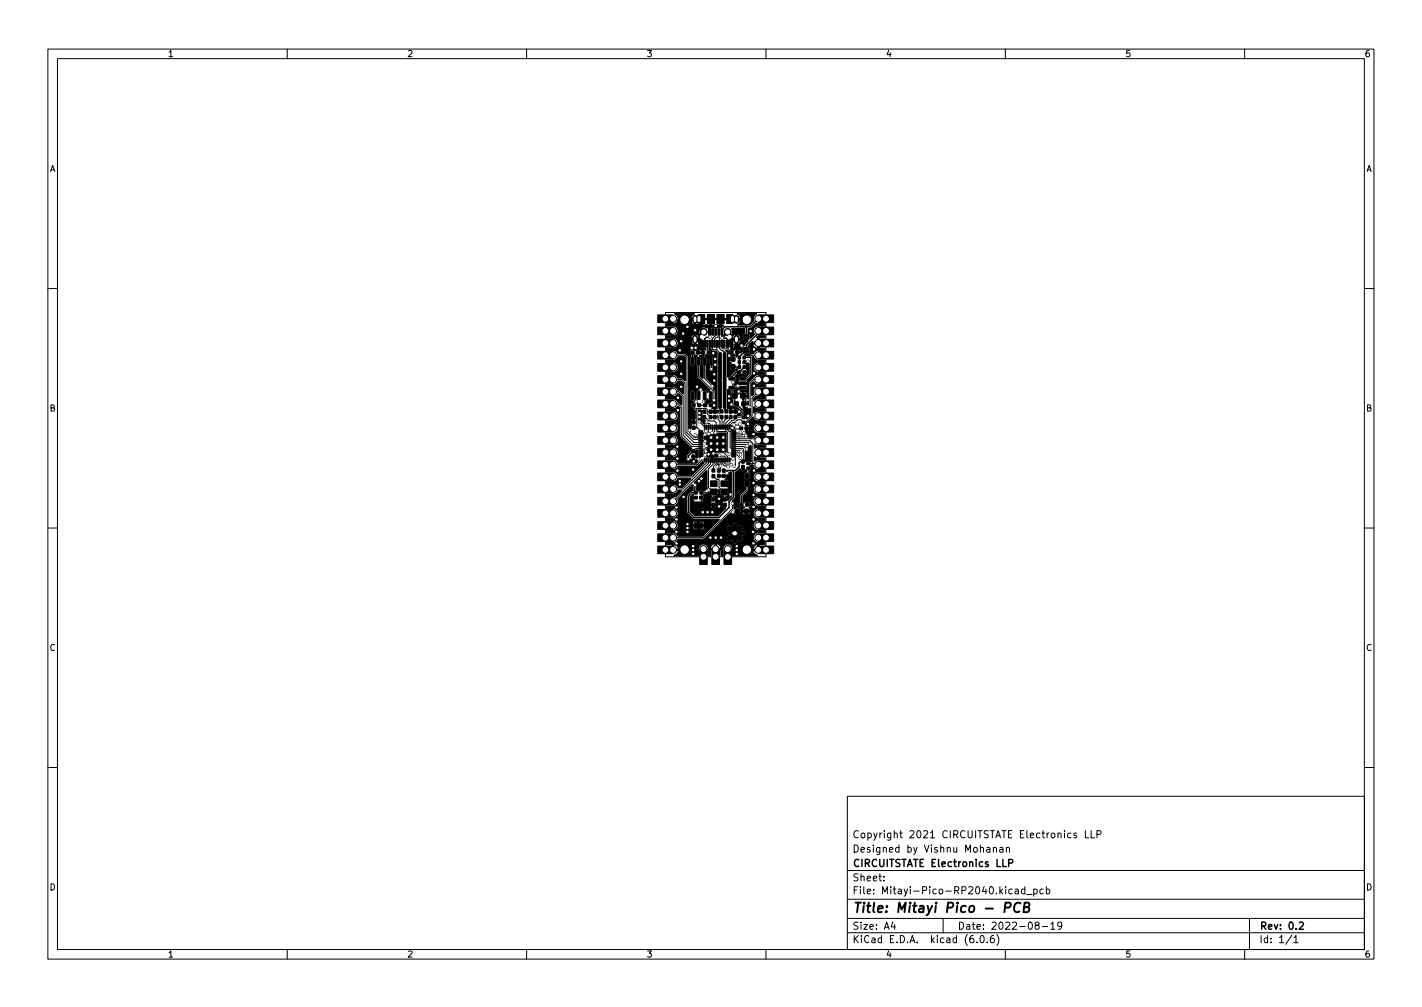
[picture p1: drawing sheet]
<svg xmlns="http://www.w3.org/2000/svg" width="297mm" height="210mm" viewBox="0 0 297 210" stroke-linecap="round" stroke-linejoin="round" font-family="sans-serif">
<defs><g id="words">
<text font-size="2.8" x="178" y="190.6">Title: Mitayi Pico - PCB</text>
<g font-size="2.1">
<text x="178" y="178">Designed by Vishnu Mohanan</text>
<text x="178" y="175">Copyright 2021 CIRCUITSTATE Electronics LLP</text>
<text x="178" y="184">Sheet:</text>
<text x="178" y="181">CIRCUITSTATE Electronics LLP</text>
<text x="178" y="186.7">File: Mitayi-Pico-RP2040.kicad_pcb</text>
<text x="178" y="196.9">KiCad E.D.A. kicad (6.0.6)</text>
<text x="178" y="194.1">Size: A4</text>
<text x="200" y="194.1">Date: 2022-08-19</text>
<text x="263" y="194.1">Rev: 0.2</text>
<text x="263" y="196.9">Id: 1/1</text>
</g>
<g font-size="1.8">
<text x="35" y="11.9">1</text>
<text x="85" y="11.9">2</text>
<text x="135" y="11.9">3</text>
<text x="185" y="11.9">4</text>
<text x="235" y="11.9">5</text>
<text x="285" y="11.9">6</text>
<text x="10.3" y="35.9">A</text>
<text x="285.3" y="35.9">A</text>
<text x="10.3" y="85.9">B</text>
<text x="285.3" y="85.9">B</text>
<text x="10.3" y="135.9">C</text>
<text x="285.3" y="135.9">C</text>
<text x="10.3" y="185.9">D</text>
<text x="285.3" y="185.9">D</text>
<text x="35" y="199.9">1</text>
<text x="85" y="199.9">2</text>
<text x="135" y="199.9">3</text>
<text x="185" y="199.9">4</text>
<text x="235" y="199.9">5</text>
<text x="285" y="199.9">6</text>
</g>
</g></defs>
<g fill="none" stroke="#000" stroke-width=".21">
<path d="M10 10.2h277v190.1h-277zM12 12.2h273v186.1h-273zM60 10.2v2M110 10.2v2M160 10.2v2M210 10.2v2M260 10.2v2M10 60.2h2M139 65.2h21v51h-21zM140.6 79.2h1.8l.7 .7v10.6l1.9 1.9M140.6 74.2h2.5l.4 .3v15.9l1.4 1.4 1.5-.2M144.5 72.6l.1 2.8"/>
<path d="M145.9 75.4l.1 3.1 3.1 3.2v1.9M147.2 75.4v3.6l1.6 1.6M147.8 71.8v1.6l.2 .2M148.5 75.4l.1 .1v1.5M149.5 69.3v.7l-.7 .9v1.9l.2 .2h.7l.7 .8M149.8 71.8v1.2M150.2 69.3l.1 3.4 .4 .5 .6 .2 .1 .4M150.3 70.4h-.6l-.3 .3-.1 1.1M150.8 71.8v.8l.2 .2h1.1l.7 .7M156.3 75.4h-.7l-.1 .2M156.6 74.5l.2 .2v3.5l-.9 .9h-.7M158.4 74.1h-1.4l-.5 .5h-1"/>
<path d="M158.4 74.1v.1M158.4 79.2h-1l-.7 .7v4.7l-.3 .3M285 60.2h2M140.6 84.3h1l.7 .7v6l2.2 2.2h1.9M140.6 81.8h1.1l1 .9v8.1l2 2h1.7M144.1 89.8v.6l1 1 1.3-.2M144.7 82.6v.6l1.4 1.4h1.2M144.9 84.6v.3l.3 .4h2.3l.2 .2v.9l.7 .7h1.6M144.9 89.3h.8l.7 .7M145 92.4h1.4M145 92.4h.1M145.3 90.8h.1"/>
<path d="M145.3 90.8h1.1M145.4 83.8v.2M145.6 80.7l.2-.2h1.2l1.5 1.5v.6M145.6 85.3l-.1 4M146.1 88.1l1.1 1.1M146.1 88.1h.1M146.4 81.4l-.5 .4v.8M146.4 94.8h.7l.2 .2M146.4 93.6h-1l-.6 .6M146.4 90.4h.6l.3 .3M146.4 92h.8l.1 .1M146.4 95.2l-.4 .5"/>
<path d="M147.1 87.1h.2l.8 .8h1.1l.4 .4v1.4l.4 .4h1.7l.3 .2v4.2l.3 .3M147.2 82.6v1l-.3 .2M147.2 96.1h-.6l-1 .9h-5M147.4 94.3l-.1 .1h-.9M147.5 93.1v.3l-.6 .6h-.5M147.6 88.1l.8 .5v.6M147.6 96.1v.5l-3 3h-4M147.6 89.2v.5l-.2 .3M148 94.8l.8 .7v.6M148 96.1v.7l-5.3 5.3h-2.1M148 89.2v1.4M148.4 96.1v.8l-7.8 7.7"/>
<path d="M148.5 84.6h.6M148.8 89.2l-.1 1.2M149 99.4l.7 .7 .5 .1v1.6l.9 .9 .4 .2-.1 1.4M149 94.7l.2-.2h2l.8 .9v.7M149.2 96.1v.6l-1.2 1.2v3.9l.9 .9h.2l-.1 1.6M149.2 89.2v.9l.2 .2M149.3 87.1h.1M149.6 96.8h.1M149.6 96.1v.7M149.6 96.8l-.6 .6v.8M150 97.1h.1M150 97h.1"/>
<path d="M150 97l-.2 .4M150 96.9h.1M150 96.1v.9M150.1 86.5l-.1 1 .4 .4v1.3h-.4M150.3 95.1l.2 .1h.8l.3 .3v.6M150.4 96.1l.1 1.8-.3 .4M150.7 87.1l.1 2.1M150.8 96.1v.7l.5 .5h.6l.2 .1M151.2 96.1v.5l.3 .3h1.1l.2 .1M151.7 87.1v.4l-.5 .5v1.2M151.9 98.3v.4M151.9 98.3h.1"/>
<path d="M152.6 90l-.1 3.4 .2 .2h2.4l.3 .2v2.4l-.2 .2M152.6 87.1v.2l-1 1v1.8M153.1 95.8h-.5l-.2 .3M153.3 91.6h4.8l.3 .3M153.3 94.8h.5l.9 .9M153.3 95.2l.3 .4v1.5l-.2 .2M153.3 92h3.4l.6 .5v4.2M153.3 92.4h3l.3 .3M153.3 92.8h2.5l.2 .3M153.3 93.2h2.1l.6 .6M153.3 94h1.3l.2 .2M153.3 94.4h.9l.5 .5"/>
<path d="M153.7 92.4h.1M153.8 90.4h.1M153.8 84.3h-.9l-.1 .1M153.9 92h.1M154.1 80.5l.4 .5h.7M154.2 91.2h.1M154.4 91.6h.1M154.5 92h.1M154.5 88.5l-.2 .2h-.9M154.7 90.2l-.2 .2h-1.2M155.2 82.6l.2 .2v1.5M155.3 87.2l-1.7-.1v.3l-.4 .4h-.3l-.9 .8v1.2l.2 .2h1.1l.4-.5h1l.1-.1"/>
<path d="M155.4 90.4l-.5 .4h-1.6M155.8 90.9l-.3 .3h-2.2M156.2 88.5l-.3 .3v.6M156.3 96.7h1.8l.3 .3M156.3 97.8v1.3l-.3 .2M156.8 91.6h.1M158.4 81.8l-1.3 1.3v3.7l-1.4 1.4h-.4l-.5-.6h-.7l-.6 .6h-.5l-.6 .6v.4M10 110.2h2M146.5 103.9h.1M147.6 102.5l-.3 .3h-.8v2l-.6 .6M153 105.1v1.1l-6.1 6.1h-6.3M154.1 106.7l-.2 .2h-.8"/>
<path d="M156 101.1v1.2l-1.1 1.2v1.9M285 110.2h2M10 160.2h2M177 166.3h108v32h-108zM206.1 177h.6l.1 .9M206.8 177.3l-.5 .1-.2 .2 .2 .3h.5M207.5 177.1l.2-.2 .4 .1v.9M207.5 176.9v1M208.9 177h.5l.1 .9M209.5 177.3l-.5 .1-.2 .2 .2 .3h.5M210.2 177.1l.2-.2 .4 .1 .1 .9M210.2 176.9v1"/>
<path d="M223.7 174l-.4-.1-.3 .3 .1 .7h.6M224.9 174l-.4-.1-.2 .2 .1 .3 .5 .1v.4h-.6M226.7 173.4v1.5h.7M227.9 173.4v1.5h.7M229.1 174.2l.8-.1 .1-.2-.1-.3-.8-.2v1.5M285 160.2h2M60 198.3v2M110 198.3v2M160 198.3v2M177 194.8h108M177 191.8h108M177 187.8h108"/>
<path d="M177 181.8h108M184.6 183.8v.1M184.6 183v.1M186.5 192.5l-.4 1h1M186.9 193v1M197 191.8v3M204.1 196.7v.1M204.9 195.4l.2-.1a.8 .8 0 0 1 .5 .8 .8 .8 0 0 1-.5 .7 1 1 0 0 1-.2-1.4zM206.2 196.7v.1M207.6 195.3l-.5 .1a1.01 1.01 0 0 0 0 1.4l.5-.1 .1-.5-.3-.3-.4 .1-.1 .2M208.2 195.1a1.72 1.72 0 0 1 0 2.3M210 198.3v2"/>
<path d="M212.1 185.7h.5l.1 .9M212.7 186l-.5 .1-.2 .2 .2 .3h.5M214.1 185.7l-.5-.1-.2 .3 .1 .7h.6M214.1 185.1v1.5M214.4 186.8h1.2M215.9 185.7l.5-.1 .2 .3-.1 .7h-.6M215.9 185.6v1.5M216.5 193.2l-.3-.3 .1-.2 .2-.2 .4 .1 .2 .2-.1 .2-.6 .2-.2 .3 .1 .4 .2 .1h.3l.3-.3v-.2l-.3-.3M217.7 193.5h1.2M217.9 185.7l-.4-.1-.3 .3 .2 .7h.5M218.6 185.7l.4-.1 .3 .3-.2 .7h-.5M218.6 185.1v1.5"/>
<path d="M219.5 193l.4-.5v1.5M219.5 194h.9M221.8 193.2l-.3 .3h-.3l-.3-.3 .2-.6 .4-.1 .2 .2a.99 .99 0 0 1-.3 1.3h-.3M260 198.3v2M261 191.8v6.5M269.9 195.3l-1.3 1.9M270.3 195.8l.4-.5v1.5M270.3 196.8h.8"/>
</g>
<g fill="none" stroke="#000" stroke-width=".3">
<path d="M144.6 75.4h.1M148.3 70.4h-.8l-.3 .4v1M150.8 69.3h.1M153.1 76.5l.1 .1h1.3M153.1 79.8l-.2 2.3 .5 .5v1.4l1.6 1.5v1.3l.3 .4M154.4 76.6h.1M154.5 75.6v1M154.9 72.1l1 1M155.5 76.6l-1.1 1.1h-.6l-.9 .9v.5M155.8 68.2l.1 .1v2M155.9 73.1l-1.5 1.4v1.1M158.4 66.5l-1.7 1.7h-5.3l-.6 .6v1.8h.9l.4 .5v.7"/>
<path d="M158.4 69.1v.4l-2.5 2.5v1.1M144.8 94.2l-1 1v.6M150.4 85v.5l.3 .4M151.4 85l.3 .9M153.1 98.3l.1 5.5-.9 .9v1.2l-2.1 2.1h-5.2l-1.2-1.2v-3.2l.8-.8h.7l-.1-.1v-1.4M155.2 96.4h-.5l-.3 .2v.8l-.8 .9h-2.4M210.7 180.2l.7-.1 .2-.2-.1-.3-.8-.2v1.5M271.4 192.7l.6-.2 .3 .5-1 1h1"/>
</g>
<path d="M209.9 189.5h.8l.3-.2a.51 .51 0 0 0-.2-.8h-.8l-.2 2M213.2 188.7a.88 .88 0 0 0-1-.1 .88 .88 0 0 0-.4 1 .69 .69 0 0 0 .3 .8 .69 .69 0 0 0 .9-.1M213.9 189.4h.7l.3-.2 .1-.4-.1-.2-.9-.1-.2 2h.8l.3-.2a.53 .53 0 0 0 0-.8l-.3-.1" fill="none" stroke="#000" stroke-width=".4"/>
<g fill="#000" stroke="#000" stroke-width=".21">
<path d="M137.4 65.7h3.2v1.6h-3.2zM137.4 68.3h3.2v1.6h-3.2zM137.4 70.8h3.2v1.6h-3.2zM137.4 73.4h3.2v1.6h-3.2zM137.4 75.9h3.2v1.6h-3.2zM139.2 80.3l1.7-.1 .5-.3 .2-.3h.7l.5 .5v2.2l-1.8-1.5h-1.8zM139.2 75.2h1.7l.3-.2 .5-.5h1.3l.2 .1v4.9l-.7-.5-.9-.1-.3-.4-.3-.2-1.8-.1 .1-.5h1.4a1 1 0 0 0 1-1 1 1 0 0 0-1-1h-1.4zM144.3 73.4h.7v.5h-.7zM144.4 74.6l.5 .1v1.5l-.5-.1zM141 65.4h4l-.5 .6-.1 .5h10.2l-.1-.5-.5-.5h4.1a1.2 1.2 0 0 0-.7 1.5l-.9 .9h-2.3l-.1-.1 .5-.5v-.5h-1.6h2l.1 .2a.96 .96 0 0 0 .9 .7 .96 .96 0 0 0 .9-.6 .95 .95 0 0 0-.8-1.3 .95 .95 0 0 0-1.1 1h-4.3v1.1h.4v.1l-.4 .4-2.3-.1-.1 1.2-.2-.1v-1.1l-.3 .2a1.39 1.39 0 0 0-1.4 0l.8 .8-.6 .7a.4 .4 0 0 0-.3 .4 .4 .4 0 0 0 .3 .4v2h.9l-.1 .3-.4-.1v1.4l-.3 .3v1.4l.2 .3-.1 2.6-.6-.6v-2l.2-.3v-1.4l-.3-.4 .2-.1 .4 .1v-.5l-1.1-.1v-.2h1.1v-.5h-.8v.5h-.3v-.5l-.4 .2-.4-.1 .1-.7a.47 .47 0 0 0-.7-.1 .47 .47 0 0 0 0 .7l-.1 .8 .2 .6-.1 .3v1.5l.3 .2 .6-.1 .1-1.6-.3-.5 .2-.1 .6 .2-.3 .4v1.4l.2 .3 .1 2.2 2.6 2.8-.5 .6-.4-.4-.6-.1a.47 .47 0 0 0-.4-.6 .47 .47 0 0 0-.5 .5l-.5 .4v1.6l-.2-.1-.1-1.6-.6-.1-.3 .2v1.6l.8 .6-.6 .2-.1 .7 .9 .7v1.8l-.1 .1v.8h-.8l.2 .5-.1 .6h-.5l-.1-1.4h1v-.5l-.4 .1-.1 .4h-.5v-13.5l-.6-.6h-1.5l-.7-.7-1.8-.1 .1-.5h1.5a1 1 0 0 0 .8-1.4h2.8l.4 .6 .8 .1 .1 .7 .2 .2v-1.8h-.6v.9h-.3v-.9h-.6v.2h-2.8l-.6-.5h5l-.1-.6-.4-.3h-.2v.9h-.3v-.9l-.5 .3-.1 .6-5.1-.1-.1-.4 1.8-.2 .4-.2 .2-.5h4.4l.2 .6 .6-.6-.6-.6-.2 .6h-4.4v-.2a1 1 0 0 0-.9-1h-1.4l-.1-.5 1.7-.1 .5-.3 .2-.4h.4a.95 .95 0 0 0 .9 .9 .95 .95 0 0 0 1-.6h.5l.2 .4 .4 .3 5.4 .1-.1-1.1h-1.6v1h-.3l-.1-1h-1.5v1h-.3l-.1-1h-.2v1h-.4v-1h-.5v.9h-.3v-.9h-.6v.3h-.5v-.2a.96 .96 0 0 0-.8-1.1 .96 .96 0 0 0-1.1 1h-.4l.1-.3a1.25 1.25 0 0 0-.8-1zM145.5 73.4h.6v.5h-.6zM144.8 70.2a.5 .5 0 0 1 .6-.1 .5 .5 0 0 1 .3 .5v.6a.5 .5 0 0 1-.5 .5 .5 .5 0 0 1-.5-.5z"/>
<path d="M144.8 66a.5 .5 0 0 1 .6-.1 .5 .5 0 0 1 .3 .5v.6a.5 .5 0 0 1-.5 .5 .5 .5 0 0 1-.5-.5zM145.7 74.6l.5 .1-.1 1.5-.5-.1zM146 71.1h.3v1.4h-.3zM146.3 71.1h.3v1.4h-.3zM146.9 74.6l.6 .1-.1 1.5-.5-.1zM146.8 71.1h.3v1.4h-.3zM146.5 73.4h.7v.5h-.7zM146 65.7h1.2v1.9h-1.2zM147.1 71.1h.3v1.4h-.3zM147.6 71.1h.3v1.4h-.3zM148.2 74.6l.6 .1-.1 1.5-.5-.1zM147.7 73.4h.7v.5h-.7z"/>
<path d="M148.1 71.1h.3v1.4h-.3zM148 68.6h.4v1.4h-.4zM148.1 72.7h.3l.4 .6h.7l.3 .3v11.7h-.3v.5l.4-.1a.22 .22 0 0 1 .3 .2 .22 .22 0 0 1-.3 .2h-1.8v-.3h1.1v-.5l-.3 .1a.18 .18 0 0 1-.1-.3 .18 .18 0 0 1 .3 0 .47 .47 0 0 0 .5-.5 .47 .47 0 0 0-.7-.4l-.6-.1-.4 .2-.5-.3 .4-.8 .2 .4 .3 .1 .1-1.3 .2 .1v1.2a.52 .52 0 0 0 .9 .1l-.1-1.9-.4-.8a.47 .47 0 0 0 .2-.6 .47 .47 0 0 0-.5-.3l-1.2-1.3v-2.5l.2-.3h.3l.3 .3v.3a.47 .47 0 0 0 0 .7 .47 .47 0 0 0 .6 0 .47 .47 0 0 0 0-.7v-2.2l-.6-.1-.3 .1v1.6h-.3v-1.5l-.5-.3 .3-.3 .3 .2 .7-.2 .1-.6-.5-.3zM148.6 71.1h.3v1.4h-.3zM148.7 68.6h.4v1.4h-.4zM147.8 65.7h1.5v1.9h-1.5zM149.1 71.1h.3v1.4h-.3zM149.3 68.6h.4v1.4h-.4zM149.6 71.1h.3v1.4h-.3zM150 68.6h.4v1.4h-.4zM150.1 71.1h.3v1.4h-.3zM150.6 71.1h.3v1.4h-.3z"/>
<path d="M150.6 68.6h.4v1.4h-.4zM149.8 65.7h1.5v1.9h-1.5zM151.1 71.1h.3v1.4h-.3zM151.7 71.1h.3v1.4h-.3zM151.6 73.2h.4l.2 .2 .1 .5 .5 .2-.4 .4-.1 .3h.6v-.7l.4-.2 .3 .2-.4 .1v.9h-.9l.1 .4 .4 .3-.4 .4 .1 .8 .3 .2h.7l.2-.2 .4 .1-.5 .3-1.1 1.2-.4 .1-.1-4.9zM152 71.1h.3v1.4h-.3zM152.5 73.3h.6v.5h-.6zM152.5 71.1h.3v1.4h-.3zM152.7 76.1h.8v.8h-.8zM152.7 74.6h.8v.8h-.8zM151.8 65.7h1.2v1.9h-1.2zM152.8 71.1h.3v1.4h-.3z"/>
<path d="M152.3 78.8h1.2l.1 .5-1.3 .1zM153.7 73.3h.6v.5h-.6zM154.1 77.4h.6v.6h-.6zM154.2 75.3h.5v.6h-.5zM154.2 74.4h.5v.5h-.5zM153.5 70.2a.5 .5 0 0 1 .5-.1 .5 .5 0 0 1 .3 .5v.6a.5 .5 0 0 1-.5 .5 .5 .5 0 0 1-.5-.5zM153.5 66a.5 .5 0 0 1 .5-.1 .5 .5 0 0 1 .3 .5v.6a.5 .5 0 0 1-.5 .5 .5 .5 0 0 1-.5-.5zM154.2 76.4h.5v.5h-.5zM155.2 77.4h.7v.6h-.7zM155.2 75.3h.5v.6h-.5zM155.2 74.4h.5v.5h-.5zM151.9 69.2l.9 .7a1.02 1.02 0 0 0 .1-1.2v-.1h2.6v.9l-.4 .3 .1 1.2 1 .2-.6 .7-.1 .2-.2-.2a.46 .46 0 0 0-.8 0 .46 .46 0 0 0 .4 .7l.2 .3v.4l-.4 .4h-.5l-.1 .5-.3 .3-.2-.2 .2-.1v-.8h.9l-.2-.3-.3-.2-.1 .5h-.3v-.5l-.4 .3-.8-.3 .7-.2 .1-.8h.6l.4-.2 .2-.7h-.6v.9h-.3v-.9h-.6v1.8h-.3v-.9h-.3v-1.2h2.1v-.4l-.2-.3-.4-.2v.9h-.3v-.9l-.5 .3-.2 .6h-.5a.35 .35 0 0 0 .2-.4 .35 .35 0 0 0-.2-.3l-.5-.5-.6 .7h-.2v-.3z"/>
<path d="M155.2 76.4h.5v.5h-.5zM154.6 78.8h1.2v.5l-1.2 .1zM155.3 72.6h1.2v1.1h-1.2zM155.3 69.8h1.2v1.1h-1.2zM157.1 74.5h.3l.3 .4 .3 .2 1.8 .1-.1 .5h-1.6a1.01 1.01 0 0 0-.8 1.1 1.01 1.01 0 0 0 1 .9h1.4l.1 .5-1.8 .1-1.6 1.5v4.6l-.2 .1h-.7v.6l.4-.1a.69 .69 0 0 0 .9 .3v1.4l-.9 .7-.1-.6-.4-.2-.2-2.3 .9-.1v-.4l-.4-.3 .3-.3 .1-.4h-.7v.7l-.2 .1-.1-1.1h1l-.1-.4-.2-.2-.4-.1v.7h-.3v-.7l-.5 .1-.3 .4-.3-.3-.7-.1v-.3l.4-.3 .1-.3h.4l.4 .5h1.2l.2-.3v-.6l.2-.4h-1.8a.47 .47 0 0 0-.7 .2h-.2v-.8l.3-.3v-.5l-.2-.3 .3-.3 1-.1 .3 .2h.6l.4-.2v-.2h-.5v.4h-.3v-.7l.8-.1-.3-.4 .1-.7-.2-.2a.39 .39 0 0 1 .3-.4 .39 .39 0 0 1 .4 .2v2.1l-.6 .5h-1.4l-.3 1.3h1.9l-.1-.5 1.1-1.1zM157 80l.4-.3 .6 .5 1.8 .1-.1 .5h-1.4a1.03 1.03 0 0 0-.8 1.5l-.3 .3h-.2zM156.3 68.6l.6-.1 1.1-1 1.8 .1-.1 .5h-1.4a1.07 1.07 0 0 0-.7 1.8l-.9 .8-.1-1-.3-.2zM158 70.4l.4-.3h1.4l-.1 .4h-1.1v1l1.2 .1-.1 .2h-1.1v.9h1.1l.1 .4-1.8 .1-.6 .6-.5 .1-.5 .4-.9-.2 .1-.2 1-.1v-1.3l-.3-.3 .4-.4h.6a1.08 1.08 0 0 0 .9 .9v-.9h-1.5l.5-.5 .1 .2h.9v-1zM158.4 65.7h3.2v1.6h-3.2zM158.4 68.3h3.2v1.6h-3.2zM158.4 70.8h3.2v1.6h-3.2zM158.4 73.4h3.2v1.6h-3.2z"/>
<path d="M158.4 75.9h3.2v1.6h-3.2zM158.4 78.4h3.2v1.6h-3.2zM137.4 78.4h3.2v1.6h-3.2zM137.4 81h3.2v1.6h-3.2zM137.4 83.5h3.2v1.6h-3.2zM137.4 86.1h3.2v1.6h-3.2zM137.4 88.6h3.2v1.6h-3.2zM137.4 91.1h3.2v1.6h-3.2zM137.4 93.7h3.2v1.6h-3.2zM137.4 96.2h3.2v1.6h-3.2zM139.2 85.4l1.7-.1 .7-.5 .4 .4v5.9l2.5 2.5-.2 .6-.8 .8-.1 .6a.48 .48 0 0 0 .3 .7 .48 .48 0 0 0 .6-.4l.3 .1 .1-.8h.7l-.2-.5 .1-.5 .4-.3v1.5l-.2 .2-.6-.1 .1 .5 .4-.2 .4 .5-.3 .4h-3.8l-.7-.6-1.8-.1 .1-.5h1.4l.5-.2a1.01 1.01 0 0 0 .4-1.1 1.01 1.01 0 0 0-.9-.7h-1.4l-.1-.5 1.6-.1a1 1 0 0 0 .9-1 1 1 0 0 0-1-1h-1.4l-.1-.4 1.6-.1a1 1 0 0 0 .9-1 1 1 0 0 0-1-1h-1.4l-.1-.4 1.6-.1a1 1 0 0 0 .9-1.1 1 1 0 0 0-1-.9h-1.4zM139.2 82.8h1.7l.8-.6 .7 .7v1.7l-1.4-1.2-1.8-.1z"/>
<path d="M139.2 100.6h1.7l.3-.2 .5-.5h2.7l-1.9 1.9h-.9l-.3-.5-.4-.2h-1.7zM144.4 81.8l.5 .1v1.5l-.5-.1zM144.6 84.3h.6v.6h-.6zM144.7 89h.5v.6h-.5zM144.7 87.8h.5v.7h-.5zM144.5 93.9h.6v.6h-.6zM144.5 95h.6v.7h-.6zM145.8 84.3h.6v.6h-.6zM145.7 81.8l.5 .1-.1 1.5-.5-.1zM146 89.9h.8v.2h-.8zM146 90.3h.8v.2h-.8zM146 90.7h.8v.2h-.8z"/>
<path d="M146 91.1h.8v.2h-.8zM146 91.5h.8v.2h-.8zM146 91.9h.8v.2h-.8zM146 92.3h.8v.2h-.8zM146 92.7h.8v.2h-.8zM146 93.1h.8v.2h-.8zM146 93.5h.8v.2h-.8zM146 93.9h.8v.2h-.8zM146 94.3h.8v.2h-.8zM146 94.7h.8v.2h-.8zM146 95.1h.8v.2h-.8zM145.9 85.6h.5l.1 .2 .9 .1v.2h-.9l.2 .5v.9l.6 .2-.2 .4 .1 .4h-.2l-.4-.4a.45 .45 0 0 0-.6-.5l-.2-.1z"/>
<path d="M139.2 98.1l1.7-.1 .3-.1 .5-.6h4l1-.9h.2l.1 .3-2.5 2.6h-2.8l-.7-.7-1.8-.1zM147 84.3h.6v.6h-.6zM146.9 86.8h.5v.6h-.5zM146.9 85.6h.5v.7h-.5zM146.9 81.8l.6 .1-.1 1.5-.5-.1zM147.1 95.6l.2 .1v.8l-.2-.1zM147.1 88.8h.2v.8h-.2zM147.5 95.6l.2 .1v.8l-.2-.1zM147.5 88.8h.2v.8h-.2zM145.1 100.7l2.6-2.5v3.9l-.4 .1-.2 .3-.3-.2h-.5l-.4 .3-.4-.4v-.6a.47 .47 0 0 0 0-.5 .47 .47 0 0 0-.4-.3zM147.9 95.6l.2 .1v.8l-.2-.1zM147.9 88.8h.2v.8h-.2z"/>
<path d="M148.2 84.3h.6v.6h-.6zM148.3 91.1h3.1v3.1h-3.1zM148.2 86.8h.5v.6h-.5zM148.2 85.6h.5v.7h-.5zM148.2 81.8l.6 .1-.1 1.5-.5-.1zM148.3 95.6l.2 .1v.8l-.2-.1zM148.3 88.8h.2v.8h-.2zM148.7 95.6l.2 .1v.8l-.2-.1zM148.7 88.8h.2v.8h-.2zM149.1 95.6l.2 .1v.8l-.2-.1zM149.1 88.8h.2v.8h-.2zM149.1 86.8h.5v.6h-.5z"/>
<path d="M149.1 85.6h.5v.7h-.5zM148.7 97.9h.6v.6h-.6zM148.7 99.1h.6v.6h-.6zM149.5 95.6l.2 .1v.8l-.2-.1zM149.5 88.8h.2v.8h-.2zM149.9 95.6l.2 .1v.8l-.2-.1zM149.9 88.8h.2v.8h-.2zM149.9 97.9h.5v.7h-.5zM149.9 99.1h.5v.6h-.5zM150.3 95.6l.2 .1v.8l-.2-.1zM150.3 88.8h.2v.8h-.2zM150.7 95.6l.2 .1v.8l-.2-.1z"/>
<path d="M150.7 88.8h.2v.8h-.2zM150.5 85.6h.5v.6h-.5zM150.5 86.8h.5v.6h-.5zM151.1 95.6l.2 .1v.8l-.2-.1zM151.1 88.8h.2v.8h-.2zM150.9 97.9h.5v.7h-.5zM150.9 99.1h.5v.6h-.5zM151.5 95.6l.2 .1v.8l-.2-.1zM151.5 88.8h.2v.8h-.2zM147 91.2l2-.5a.67 .67 0 0 0 1-.3l1.7 .1v3.9l-.1 .1-.4-.3h-2a.48 .48 0 0 0-.6 .4 .48 .48 0 0 0 .3 .6 .48 .48 0 0 0 .6-.4h.3l.1 .6-.9 .1-.2 1.1-.1-1.1-1-.1 .1-.9a.58 .58 0 0 0-.2-.7l.2-.3a.49 .49 0 0 0 .1-.5 .49 .49 0 0 0-.4-.3v-.1a.46 .46 0 0 0 .2-.6 .46 .46 0 0 0-.5-.3l-.2-.1zM151.5 85.6h.5v.6h-.5zM151.5 86.8h.5v.6h-.5z"/>
<path d="M151.9 95.6l.2 .1v.8l-.2-.1zM151.9 88.8h.2v.8h-.2zM152 81.3l.6 .2 .1 1.5 .4 .5-.1 .5a.49 .49 0 0 0-.6 .6 .49 .49 0 0 0 .8 .2l.3 .2h.5l.6 .6v1.2l-.5-.1 .1-.6-1.7-.1v-.2h1.7l-.2-.5h-.2v.5h-.3l-.1-.5-.3 .1-.3-.1v.5h-.3v-.5h-.6zM152.3 95.6l.2 .1v.8l-.2-.1zM152.3 88.8h.2v.8h-.2zM152.4 86.8h.5v.6h-.5zM152.4 85.6h.5v.7h-.5zM150 99.3l2-.1 .3-.2 .1-.4 .4 .1v5l-.8 .8-.2-.9 .4-.3v-1.2l-.1-.2 .1-.3v-1.3l-.8-.2 .3-.3 .1-.3h-1.7zM152.8 95.1h.8l.1 .2h-.8zM152.8 94.7h.8l.1 .2h-.8zM152.8 94.3h.8l.1 .2h-.8zM152.8 93.9h.8l.1 .2h-.8z"/>
<path d="M152.8 93.5h.8l.1 .2h-.8zM152.8 93.1h.8l.1 .2h-.8zM152.8 92.7h.8l.1 .2h-.8zM152.8 92.3h.8l.1 .2h-.8zM152.8 91.9h.8l.1 .2h-.8zM152.8 91.5h.8l.1 .2h-.8zM152.8 91.1h.8l.1 .2h-.8zM152.8 90.7h.8l.1 .2h-.8zM152.8 90.3h.8l.1 .2h-.8zM152.8 89.9h.8l.1 .2h-.8zM153 82.2h.9v.9h-.9zM152.7 88.9l.2-.1 .2 .3 .4 .2-.3 .4-.5-.1z"/>
<path d="M153.4 83.9h.8v.8h-.8zM153.3 86.8h.6v.6h-.6zM153.3 85.6h.6v.7h-.6zM152.3 80.7h1.2l.1 .5-1.3 .1zM154.5 89.2h.6v.5h-.6zM154.7 82.2h1v.9h-1zM155 83.9h.7v.8h-.7zM154.9 96h.6v.7h-.6zM154.9 97.2h.6v.6h-.6zM155.1 86.9h.5v.5h-.5zM155.1 88h.5v.4h-.5zM155.6 89.2h.7v.5h-.7z"/>
<path d="M155.6 98.9h.8v.9h-.8zM154.6 80.7h1.2v.5l-1.2 .1zM154.6 79.8l1.2-.1v.5l-1.2 .1zM156 96.5h.6v.5h-.6zM156 97.5h.6v.5h-.6zM156.5 93.1h.4v3.3l-.4-.1-.8 .1v-2.2a.51 .51 0 0 0 .5 0 .51 .51 0 0 0 .2-.5l-.1-.2zM153.6 98.6l.9-.8 .5 .4v-.8h.3l.1 .8 .3-.2 .3 .3v.3l-.6 .2v1l.3 .3h.7l.3-.4-.1-1.4 .2-.3v-.4l-.2-.4 .2-.1 .5-.1 .1 .3a.99 .99 0 0 0 .9 .7h1.4l.1 .5-1.6 .1a1 1 0 0 0-.9 1 1 1 0 0 0 1 1h1.4l.1 .4-1.6 .1a1 1 0 0 0-.9 1 1 1 0 0 0 1 1h1.4l.1 .5-1.6 .1a1 1 0 0 0-.9 1 1 1 0 0 0 1 .9h1.4l.1 .5-1.7 .1a1.01 1.01 0 0 0-.7 1 1.01 1.01 0 0 0 .9 1h1.4l.1 .4-1.6 .1a1 1 0 0 0-.9 1.1 1 1 0 0 0 1 .9h1.4l.1 .5-1.7 .1-.5 .3a1.01 1.01 0 0 0-.2 1 1.01 1.01 0 0 0 .9 .7h1.5l-.1 .4h-1.1v.9l1.1 .1 .1 .2-2.5 .1a1.27 1.27 0 0 0 .9 1h-5.2v-1.2h2l.1 .2a.95 .95 0 0 0 1.1 .7 .95 .95 0 0 0 .7-1.1l1.3 .1v-1a1.08 1.08 0 0 0-.9 .9h-.4v-.1a.96 .96 0 0 0-1-.7 .96 .96 0 0 0-.9 1h-2v-.3a1 1 0 0 0-.9-.9 1 1 0 0 0-1.1 .9v1.6l-.4-.1v-1.2h-1v1.3l-.3-.1v-1.2h-.9v1.2h-.4l-.1-1.5h2.7a1.06 1.06 0 0 0-1-1v1h-.3v-1l-.5 .3-.4 .7h-.5a1 1 0 0 0-1-.9 1 1 0 0 0-1 .9v1.6h-5l-.1-.2a1.17 1.17 0 0 0 .9-.9h-2.4l-.1-.2h2.8l.1 .2a.96 .96 0 0 0 1.5 .5 .96 .96 0 0 0-.2-1.6 .96 .96 0 0 0-1.4 .9h-2.8l.1-.1h2.4a1.07 1.07 0 0 0-.9-1v.9h-.3l-.1-.9h-1.1l-.1-.3 1.8-.2 .7-.6h5.3l2.5-2.5h2.2l.2 .8 .9 .4-.9 .6v.2l-.2 .5 .5 .5 .6-.2 .1 .1 .2 .5 .4 .1 .4-.1 .3-.6 .6 .2 .5-.5-.2-.6 .5-.2 .1-.4-.1-.5-.5-.1 .2-.7-.5-.5-.6 .2-.3-.6h-.7l-.3 .5-.2 .1-.5-.2-.5 .5h-2.2l3.1-3a.54 .54 0 0 0 .8 .2l1 .1 .4-.4h.3a.53 .53 0 0 0 .7 .5h.3a.52 .52 0 0 0 .6-.6h-.6v.6h-.3l-.1-.6-.9 .1v-.6l-.3-.3h-.8l-.3 .2-.1-.1v-.6h1l.3 .3 .9-.1v.2l-.3 .2-.1 .4h1.6l-.2-.6 .2-.5-.8-.1v-.2h.8l-.1-.3-.4-.1v.4h-.3v-.4l-.5 .2-.2-.2v-1.2l1.1-1.1 .1-.7 .3-.4v-.7l-.2-.3-.8-.1-.3 .3v.8l.3 .4v.4l-1.1 1.2v1.4l-.3 .3v.5h-1v-.1a.45 .45 0 0 0 .1-.5 .45 .45 0 0 0-.3-.3l-.1-.1 .6-.7zM155.9 88.4l1.4-1.4 .4 .6 .3 .2 1.8 .1-.1 .5-1.8 .1a1 1 0 0 0-.5 1.1 1 1 0 0 0 .9 .8h1.4l.1 .5-1.7 .1-.6 .3-1.3-.1a.57 .57 0 0 0-.4-.8v-.4h.6l.2-.4h-.5v.4h-.3v-.7h.8l-.1-.4-.3-.1h-.1v.5h-.3v-.5l-.2-.1zM157.4 84.9l.8 .4h1.5l.1 .5-1.7 .1-.7 .4zM157.6 92.7l.6 .2 1.6 .1-.1 .4h-1.1v.9l1.2 .1-.1 .2h-1.1v1h1.1l.1 .4h-1.7l-.5 .3v-.9l.6 .2v-.9l-.1-.2 .1-.2v-.9l-.6 .2zM157.9 82.7l1.8 .1 .1 .4-1.7 .1-.7 .4v-.5zM158.4 81h3.2v1.6h-3.2z"/>
<path d="M158.4 83.5h3.2v1.6h-3.2zM158.4 86.1h3.2v1.6h-3.2zM158.4 88.6h3.2v1.6h-3.2zM158.4 91.1h3.2v1.6h-3.2zM158.4 93.7h3.2v1.6h-3.2zM158.4 96.2h3.2v1.6h-3.2zM158.4 98.8h3.2v1.6h-3.2zM137.4 98.8h3.2v1.6h-3.2zM137.4 101.3h3.2v1.6h-3.2zM137.4 103.8h3.2v1.6h-3.2zM137.4 106.4h3.2v1.6h-3.2zM137.4 108.9h3.2v1.6h-3.2z"/>
<path d="M137.4 111.5h3.2v1.6h-3.2zM137.4 114h3.2v1.6h-3.2zM139.2 103.1h1.7l.5-.3 .2-.4 .8 .1-1.3 1.3-1.8-.2zM139.2 105.7l1.5-.1a1.03 1.03 0 0 0 .9-1.4l3.1-3 .1 1.3-.4 .1-.9 1v3.5l1.4 1.3 5.3 .1-3.4 3.5h-5.1l-.7-.7-1.8-.1 .1-.5h1.6l.5-.4h3.4l.2 .3h1.8l.2-.2v-.5h-.9l-.1 .7h-.2l-.1-.7h-.9v.4h-3.4l.2-.7h5.4v-.5l-.2-.2h-.7l-.1 .7h-.2l-.1-.8-.8 .1-.1 .7-3.2-.1a1 1 0 0 0-.9-.8h-1.5l.1-.5h1.4a1 1 0 0 0 1-1 1 1 0 0 0-1-1h-1.4zM145 102.6h.6v.5h-.6zM145.1 104.8h1.7v1.1h-1.7zM145.1 109.1h1.7v1.2h-1.7zM145 103.6h.7v.6h-.7zM146.2 102.6h.6v.5h-.6zM146.2 103.6h.6v.6h-.6zM146.2 114.7h1.6v3.2h-1.6zM148.4 102.1h1.4v1.2h-1.4z"/>
<path d="M148.4 100.4h1.4v1.2h-1.4zM148.7 103.9h.6v.7h-.6zM148.7 105.1h.6v.6h-.6zM144.4 103.5l.4-.3-.1 .6h.8l-.1 .3h-.7l.3 .5-.2 .2v1.2l.2 .1h1.8l.2-.4h1.4l.4 .4 .6-.1 .2-.3h1.2l.2 .2 .3 .2v-.5l-1.7 .1v-.2h-.4l-.1 .5h-.3v-.5l-1.8 .2v-.9l-.2-.3 .2-.3v-.5l-.1-.3 .2-.2 .7-.2 .3-.3h.1v.7l.5 .2-.2 .3 .1 .9-.2 .4h1.2l-.2-.4 .1-.9-.2-.3 .7-.2v-1.2h.1l.3 .3 .1 .9 .7 .2-.3 .4 .1 .8-.2 .4 .7 .1 .1 .8-1.6 1.6h-4.9l-.9-1v-2.9zM148.7 114.7h1.6v3.2h-1.6zM150.6 102.1h1.4v1.2h-1.4zM150.6 100.4h1.4v1.2h-1.4zM151.2 103.9h.5v.7h-.5zM151.2 105.1h.5v.6h-.5zM151.2 114.7h1.6v3.2h-1.6zM152.1 110a.44 .44 0 0 1 .7 0l.3-.1 .2-.5h.5l.1 .5 .3 .1 .5-.2 .2 .1a.43 .43 0 0 1-.1 .7l.1 .4h.2a.37 .37 0 0 1 .4 .5 .37 .37 0 0 1-.5 .2l-.2 .4 .1 .2a.39 .39 0 0 1-.1 .6 .39 .39 0 0 1-.6-.2l-.3 .1-.1 .2a.38 .38 0 0 1-.4 .4 .38 .38 0 0 1-.3-.6l-.5-.1a.37 .37 0 0 1-.6 0 .37 .37 0 0 1 .2-.6l-.1-.2 .4-.2a.54 .54 0 0 1 .9 .2 .57 .57 0 0 0 .6-.5 .57 .57 0 0 0-.4-.6 .57 .57 0 0 0-.7 .3l-.8-.3 .1-.2-.3-.5zM153.7 106.3h.8v.9h-.8z"/>
<path d="M154.6 105.1h.6v.6h-.6zM155.5 106.3h.8v.9h-.8zM155.6 100.6h.8v.9h-.8zM155.8 105.1h.6v.6h-.6zM158.4 101.3h3.2v1.6h-3.2zM158.4 103.8h3.2v1.6h-3.2zM158.4 106.4h3.2v1.6h-3.2zM158.4 108.9h3.2v1.6h-3.2zM158.4 111.5h3.2v1.6h-3.2zM158.4 114h3.2v1.6h-3.2z"/>
<circle cx="142" cy="73.1" r=".25"/>
<circle cx="142.3" cy="78" r=".25"/>
<circle cx="142.3" cy="75.4" r=".25"/>
<circle cx="142.3" cy="71.2" r=".25"/>
<circle cx="142.7" cy="69.6" r=".25"/>
<circle cx="143.6" cy="68.2" r=".25"/>
<circle cx="144.5" cy="72.6" r=".25"/>
<circle cx="145.2" cy="68.9" r=".25"/>
<circle cx="145.3" cy="72.6" r=".25"/>
<circle cx="147" cy="69.3" r=".73"/>
<circle cx="148.3" cy="70.4" r=".25"/>
<circle cx="148.6" cy="77" r=".25"/>
<circle cx="149" cy="73.7" r=".25"/>
<circle cx="149.2" cy="79.4" r=".25"/>
<circle cx="149.2" cy="78.1" r=".25"/>
<circle cx="149.4" cy="76.1" r=".25"/>
<circle cx="149.4" cy="74.9" r=".25"/>
<circle cx="149.5" cy="68" r=".25"/>
<circle cx="150.8" cy="70.6" r=".25"/>
<circle cx="152" cy="69.3" r=".73"/>
<circle cx="152.3" cy="74.2" r=".25"/>
<circle cx="153.1" cy="79.8" r=".25"/>
<circle cx="154.9" cy="72.1" r=".25"/>
<circle cx="156.3" cy="75.4" r=".25"/>
<circle cx="156.8" cy="69.1" r=".25"/>
<circle cx="157.5" cy="72.9" r=".25"/>
<circle cx="157.5" cy="77.9" r=".25"/>
<circle cx="141.5" cy="98.2" r=".25"/>
<circle cx="141.5" cy="95.7" r=".25"/>
<circle cx="141.5" cy="93.2" r=".25"/>
<circle cx="141.6" cy="83" r=".25"/>
<circle cx="141.6" cy="85.6" r=".25"/>
<circle cx="142.3" cy="80.7" r=".25"/>
<circle cx="143.8" cy="95.8" r=".25"/>
<circle cx="144.1" cy="89.8" r=".25"/>
<circle cx="144.8" cy="98" r=".25"/>
<circle cx="144.9" cy="96.3" r=".25"/>
<circle cx="145.3" cy="90.8" r=".25"/>
<circle cx="145.4" cy="83.8" r=".25"/>
<circle cx="145.6" cy="80.7" r=".25"/>
<circle cx="145.9" cy="95.8" r=".25"/>
<circle cx="146.1" cy="87" r=".25"/>
<circle cx="146.1" cy="88.1" r=".25"/>
<circle cx="146.1" cy="86.2" r=".25"/>
<circle cx="146.4" cy="81.4" r=".25"/>
<circle cx="146.5" cy="99.9" r=".25"/>
<circle cx="146.9" cy="83.8" r=".25"/>
<circle cx="147.3" cy="90.7" r=".25"/>
<circle cx="147.3" cy="92.1" r=".25"/>
<circle cx="147.3" cy="95" r=".25"/>
<circle cx="147.4" cy="90" r=".25"/>
<circle cx="147.4" cy="94.3" r=".25"/>
<circle cx="147.5" cy="93.1" r=".25"/>
<circle cx="147.6" cy="88.1" r=".25"/>
<circle cx="148" cy="94.8" r=".25"/>
<circle cx="148" cy="90.6" r=".25"/>
<circle cx="148.5" cy="91.3" r=".3"/>
<circle cx="148.5" cy="93.9" r=".3"/>
<circle cx="148.5" cy="92.6" r=".3"/>
<circle cx="148.7" cy="90.4" r=".25"/>
<circle cx="148.8" cy="80.6" r=".25"/>
<circle cx="149" cy="94.7" r=".25"/>
<circle cx="149.1" cy="83.6" r=".25"/>
<circle cx="149.1" cy="84.6" r=".25"/>
<circle cx="149.4" cy="90.3" r=".25"/>
<circle cx="149.8" cy="91.3" r=".3"/>
<circle cx="149.8" cy="93.9" r=".3"/>
<circle cx="149.8" cy="92.6" r=".3"/>
<circle cx="149.8" cy="97.4" r=".25"/>
<circle cx="150.1" cy="86.5" r=".25"/>
<circle cx="150.3" cy="95.1" r=".25"/>
<circle cx="150.5" cy="97.2" r=".25"/>
<circle cx="151.1" cy="91.3" r=".3"/>
<circle cx="151.1" cy="93.9" r=".3"/>
<circle cx="151.1" cy="92.6" r=".3"/>
<circle cx="151.9" cy="98.7" r=".25"/>
<circle cx="152.1" cy="97.4" r=".25"/>
<circle cx="152.3" cy="82.7" r=".25"/>
<circle cx="152.3" cy="83.6" r=".25"/>
<circle cx="152.3" cy="94.8" r=".25"/>
<circle cx="152.8" cy="97" r=".25"/>
<circle cx="152.8" cy="84.4" r=".25"/>
<circle cx="153" cy="89.3" r=".25"/>
<circle cx="153.1" cy="95.8" r=".25"/>
<circle cx="153.4" cy="88.7" r=".25"/>
<circle cx="153.4" cy="97.3" r=".25"/>
<circle cx="154.1" cy="80.5" r=".25"/>
<circle cx="154.3" cy="81.7" r=".25"/>
<circle cx="154.4" cy="85.9" r=".25"/>
<circle cx="154.5" cy="88.5" r=".25"/>
<circle cx="154.7" cy="95.7" r=".25"/>
<circle cx="154.7" cy="94.9" r=".25"/>
<circle cx="154.7" cy="90.2" r=".25"/>
<circle cx="154.8" cy="94.2" r=".25"/>
<circle cx="155.4" cy="90.4" r=".25"/>
<circle cx="155.8" cy="90.9" r=".25"/>
<circle cx="156" cy="93.8" r=".25"/>
<circle cx="156" cy="93.1" r=".25"/>
<circle cx="156.2" cy="83.5" r=".25"/>
<circle cx="156.2" cy="88.5" r=".25"/>
<circle cx="156.3" cy="86.8" r=".25"/>
<circle cx="156.4" cy="84.9" r=".25"/>
<circle cx="156.6" cy="92.7" r=".25"/>
<circle cx="157.4" cy="90.6" r=".25"/>
<circle cx="157.5" cy="98.2" r=".25"/>
<circle cx="157.5" cy="80.5" r=".25"/>
<circle cx="141.3" cy="108.4" r=".25"/>
<circle cx="141.3" cy="113.4" r=".25"/>
<circle cx="141.3" cy="111" r=".25"/>
<circle cx="141.3" cy="105.9" r=".25"/>
<circle cx="142" cy="101.1" r=".25"/>
<circle cx="142" cy="100.4" r=".25"/>
<circle cx="142.8" cy="103.7" r=".25"/>
<circle cx="143.6" cy="110.2" r=".25"/>
<circle cx="143.6" cy="109.4" r=".25"/>
<circle cx="143.6" cy="111" r=".25"/>
<circle cx="144.8" cy="114.8" r=".25"/>
<circle cx="144.8" cy="114" r=".25"/>
<circle cx="144.8" cy="115.6" r=".25"/>
<circle cx="145.2" cy="101.3" r=".25"/>
<circle cx="146" cy="100.4" r=".25"/>
<circle cx="146.8" cy="106.9" r=".25"/>
<circle cx="147.6" cy="102.5" r=".25"/>
<circle cx="147.8" cy="106.9" r=".25"/>
<circle cx="148.4" cy="112.2" r=".25"/>
<circle cx="148.8" cy="106.9" r=".25"/>
<circle cx="149.5" cy="112.2" r=".25"/>
<circle cx="150.2" cy="104.1" r=".25"/>
<circle cx="150.2" cy="105.7" r=".25"/>
<circle cx="150.6" cy="112.2" r=".25"/>
<circle cx="152.6" cy="103.2" r=".25"/>
<circle cx="153" cy="105.1" r=".25"/>
<circle cx="153.1" cy="106.9" r=".25"/>
<circle cx="153.9" cy="114.8" r=".25"/>
<circle cx="153.9" cy="114" r=".25"/>
<circle cx="153.9" cy="115.6" r=".25"/>
<circle cx="157.3" cy="111" r=".25"/>
<circle cx="157.4" cy="100.8" r=".25"/>
<circle cx="157.4" cy="105.8" r=".25"/>
<circle cx="157.4" cy="108.4" r=".25"/>
<circle cx="157.4" cy="113.4" r=".25"/>
<circle cx="157.4" cy="103.3" r=".25"/>
</g>
<g fill="none" stroke="#000" stroke-width="1.6">
<path d="M140.5 66.5h.1M140.5 69.1h.1M140.5 71.6h.1M140.5 74.2h.1M140.5 76.7h.1M140.5 79.2h.1M158.3 66.5h.2M158.3 69.1h.2M158.3 71.6h.2M158.3 74.2h.2M158.3 76.7h.2M158.3 79.2h.2"/>
<path d="M140.5 81.8h.1M140.5 84.3h.1M140.5 86.9h.1M140.5 89.4h.1M140.5 91.9h.1M140.5 94.5h.1M140.5 97h.1M140.5 99.6h.1M158.3 81.8h.2M158.3 84.3h.2M158.3 86.9h.2M158.3 89.4h.2"/>
<path d="M158.3 91.9h.2M158.3 94.5h.2M158.3 97h.2M158.3 99.6h.2M140.5 102.1h.1M140.5 104.6h.1M140.5 107.2h.1M140.5 109.7h.1M140.5 112.3h.1M140.5 114.8h.1M146.9 114.6v.1M149.5 114.6v.1"/>
<path d="M152 114.6v.1M158.3 102.1h.2M158.3 104.6h.2M158.3 107.2h.2M158.3 109.7h.2M158.3 112.3h.2M158.3 114.8h.2"/>
</g>
<path d="M146 66.3v.7M153 66.3v.7" fill="none" stroke="#000" stroke-width="1.2"/>
<path d="M150.4 73.8v11.2M151.4 73.8v11.2" fill="none" stroke="#000" stroke-width=".8"/>
<g fill="#fff" stroke="#fff" stroke-width=".21">
<circle cx="150.5" cy="97.2" r=".15"/>
<circle cx="152.3" cy="94.8" r=".15"/>
<circle cx="149" cy="73.7" r=".15"/>
<circle cx="141.5" cy="93.2" r=".15"/>
<circle cx="142.3" cy="80.7" r=".15"/>
<circle cx="146.5" cy="99.9" r=".15"/>
<circle cx="142.3" cy="71.2" r=".15"/>
<circle cx="142.3" cy="78" r=".15"/>
<circle cx="154.3" cy="81.7" r=".15"/>
<circle cx="147.8" cy="106.9" r=".15"/>
<circle cx="149.5" cy="112.2" r=".15"/>
<circle cx="148.4" cy="112.2" r=".15"/>
<circle cx="142" cy="100.4" r=".15"/>
<circle cx="156.2" cy="83.5" r=".15"/>
<circle cx="156.8" cy="69.1" r=".15"/>
<circle cx="144.8" cy="114" r=".15"/>
<circle cx="152.6" cy="103.2" r=".15"/>
<circle cx="157.4" cy="113.4" r=".15"/>
<circle cx="149.4" cy="74.9" r=".15"/>
<circle cx="145.3" cy="72.6" r=".15"/>
<circle cx="154.4" cy="85.9" r=".15"/>
<circle cx="157.4" cy="105.8" r=".15"/>
<circle cx="144.8" cy="98" r=".15"/>
<circle cx="152.3" cy="82.7" r=".15"/>
<circle cx="152.3" cy="74.2" r=".15"/>
<circle cx="142.8" cy="103.7" r=".15"/>
<circle cx="144.9" cy="96.3" r=".15"/>
<circle cx="144.8" cy="115.6" r=".15"/>
<circle cx="142" cy="101.1" r=".15"/>
<circle cx="156.2" cy="88.5" r=".15"/>
<circle cx="150.2" cy="105.7" r=".15"/>
<circle cx="146.8" cy="106.9" r=".15"/>
<circle cx="142.7" cy="69.6" r=".15"/>
<circle cx="146.1" cy="86.2" r=".15"/>
<circle cx="143.6" cy="111" r=".15"/>
<circle cx="145.2" cy="68.9" r=".15"/>
<circle cx="143.6" cy="109.4" r=".15"/>
<circle cx="157.4" cy="103.3" r=".15"/>
<circle cx="157.3" cy="111" r=".15"/>
<circle cx="141.5" cy="95.7" r=".15"/>
<circle cx="141.3" cy="111" r=".15"/>
<circle cx="149.2" cy="79.4" r=".15"/>
<circle cx="150.6" cy="112.2" r=".15"/>
<circle cx="157.4" cy="100.8" r=".15"/>
<circle cx="146" cy="100.4" r=".15"/>
<circle cx="142.3" cy="75.4" r=".15"/>
<circle cx="157.4" cy="90.6" r=".15"/>
<circle cx="144.8" cy="114.8" r=".15"/>
<circle cx="141.6" cy="83" r=".15"/>
<circle cx="150.2" cy="104.1" r=".15"/>
<circle cx="156.3" cy="86.8" r=".15"/>
<circle cx="149.4" cy="76.1" r=".15"/>
<circle cx="145.6" cy="80.7" r=".15"/>
<circle cx="149.2" cy="78.1" r=".15"/>
<circle cx="143.6" cy="110.2" r=".15"/>
<circle cx="157.5" cy="77.9" r=".15"/>
<circle cx="153.9" cy="115.6" r=".15"/>
<circle cx="149.5" cy="68" r=".15"/>
<circle cx="153" cy="89.3" r=".15"/>
<circle cx="148.8" cy="106.9" r=".15"/>
<circle cx="142" cy="73.1" r=".15"/>
<circle cx="141.3" cy="105.9" r=".15"/>
<circle cx="148" cy="94.8" r=".15"/>
<circle cx="157.5" cy="98.2" r=".15"/>
<circle cx="143.6" cy="68.2" r=".15"/>
<circle cx="141.5" cy="98.2" r=".15"/>
<circle cx="153.9" cy="114" r=".15"/>
<circle cx="141.3" cy="108.4" r=".15"/>
<circle cx="152.3" cy="83.6" r=".15"/>
<circle cx="141.3" cy="113.4" r=".15"/>
<circle cx="157.4" cy="108.4" r=".15"/>
<circle cx="157.5" cy="80.5" r=".15"/>
<circle cx="141.6" cy="85.6" r=".15"/>
<circle cx="153.9" cy="114.8" r=".15"/>
<circle cx="157.5" cy="72.9" r=".15"/>
<circle cx="146.1" cy="87" r=".15"/>
<circle cx="145.2" cy="101.3" r=".15"/>
<circle cx="153.1" cy="79.8" r=".15"/>
<circle cx="143.8" cy="95.8" r=".15"/>
<circle cx="144.5" cy="72.6" r=".15"/>
<circle cx="152.8" cy="84.4" r=".15"/>
<circle cx="150.1" cy="86.5" r=".15"/>
<circle cx="149.8" cy="97.4" r=".15"/>
<circle cx="151.9" cy="98.7" r=".15"/>
<circle cx="148.3" cy="70.4" r=".15"/>
<circle cx="150.8" cy="70.6" r=".15"/>
<circle cx="147.6" cy="102.5" r=".15"/>
<circle cx="150.3" cy="95.1" r=".15"/>
<circle cx="156.4" cy="84.9" r=".15"/>
<circle cx="147.3" cy="90.7" r=".15"/>
<circle cx="145.3" cy="90.8" r=".15"/>
<circle cx="144.1" cy="89.8" r=".15"/>
<circle cx="147.3" cy="92.1" r=".15"/>
<circle cx="147.5" cy="93.1" r=".15"/>
<circle cx="147.4" cy="94.3" r=".15"/>
<circle cx="147.3" cy="95" r=".15"/>
<circle cx="145.9" cy="95.8" r=".15"/>
<circle cx="149" cy="94.7" r=".15"/>
<circle cx="153.1" cy="95.8" r=".15"/>
<circle cx="153.4" cy="97.3" r=".15"/>
<circle cx="153" cy="105.1" r=".15"/>
<circle cx="149.1" cy="84.6" r=".15"/>
<circle cx="153.4" cy="88.7" r=".15"/>
<circle cx="154.5" cy="88.5" r=".15"/>
<circle cx="153.1" cy="106.9" r=".15"/>
<circle cx="154.7" cy="90.2" r=".15"/>
<circle cx="155.4" cy="90.4" r=".15"/>
<circle cx="155.8" cy="90.9" r=".15"/>
<circle cx="156.6" cy="92.7" r=".15"/>
<circle cx="156" cy="93.1" r=".15"/>
<circle cx="156" cy="93.8" r=".15"/>
<circle cx="154.8" cy="94.2" r=".15"/>
<circle cx="154.7" cy="94.9" r=".15"/>
<circle cx="154.7" cy="95.7" r=".15"/>
<circle cx="152.1" cy="97.4" r=".15"/>
<circle cx="152.8" cy="97" r=".15"/>
<circle cx="154.1" cy="80.5" r=".15"/>
<circle cx="156.3" cy="75.4" r=".15"/>
<circle cx="146.1" cy="88.1" r=".15"/>
<circle cx="145.4" cy="83.8" r=".15"/>
<circle cx="146.4" cy="81.4" r=".15"/>
<circle cx="147.4" cy="90" r=".15"/>
<circle cx="148" cy="90.6" r=".15"/>
<circle cx="146.9" cy="83.8" r=".15"/>
<circle cx="148.6" cy="77" r=".15"/>
<circle cx="147.6" cy="88.1" r=".15"/>
<circle cx="148.7" cy="90.4" r=".15"/>
<circle cx="148.8" cy="80.6" r=".15"/>
<circle cx="149.1" cy="83.6" r=".15"/>
<circle cx="149.4" cy="90.3" r=".15"/>
<circle cx="154.9" cy="72.1" r=".15"/>
<circle cx="156" cy="114.8" r=".75"/>
<circle cx="149.8" cy="91.3" r=".17"/>
<circle cx="151.1" cy="91.3" r=".17"/>
<circle cx="149.8" cy="92.6" r=".17"/>
<circle cx="149.8" cy="93.9" r=".17"/>
<circle cx="148.5" cy="92.6" r=".18"/>
<circle cx="151.1" cy="92.6" r=".18"/>
<circle cx="148.5" cy="93.9" r=".17"/>
<circle cx="148.5" cy="91.3" r=".17"/>
<circle cx="151.1" cy="93.9" r=".17"/>
<circle cx="146.9" cy="114.6" r=".5"/>
<circle cx="146.9" cy="116.3" r=".5"/>
<circle cx="149.5" cy="114.6" r=".5"/>
<circle cx="149.5" cy="116.3" r=".5"/>
<circle cx="152" cy="114.6" r=".5"/>
<circle cx="152" cy="116.3" r=".5"/>
<circle cx="143" cy="114.8" r=".75"/>
<circle cx="146.6" cy="70.3" r=".33"/>
<circle cx="152.4" cy="70.3" r=".32"/>
<circle cx="156" cy="66.8" r=".75"/>
<circle cx="152" cy="69.3" r=".43"/>
<circle cx="147" cy="69.3" r=".43"/>
<circle cx="143" cy="66.8" r=".75"/>
<circle cx="139" cy="66.5" r=".5"/>
<circle cx="140.6" cy="66.5" r=".5"/>
<circle cx="139" cy="69.1" r=".5"/>
<circle cx="140.6" cy="69.1" r=".5"/>
<circle cx="139" cy="71.6" r=".5"/>
<circle cx="140.6" cy="71.6" r=".5"/>
<circle cx="139" cy="74.2" r=".5"/>
<circle cx="140.6" cy="74.2" r=".5"/>
<circle cx="140.6" cy="76.7" r=".5"/>
<circle cx="139" cy="76.7" r=".5"/>
<circle cx="140.6" cy="79.2" r=".5"/>
<circle cx="139" cy="79.2" r=".5"/>
<circle cx="139" cy="81.8" r=".5"/>
<circle cx="140.6" cy="81.8" r=".5"/>
<circle cx="139" cy="84.3" r=".5"/>
<circle cx="140.6" cy="84.3" r=".5"/>
<circle cx="140.6" cy="86.9" r=".5"/>
<circle cx="139" cy="86.9" r=".5"/>
<circle cx="139" cy="89.4" r=".5"/>
<circle cx="140.6" cy="89.4" r=".5"/>
<circle cx="139" cy="91.9" r=".5"/>
<circle cx="140.6" cy="91.9" r=".5"/>
<circle cx="139" cy="94.5" r=".5"/>
<circle cx="140.6" cy="94.5" r=".5"/>
<circle cx="139" cy="97" r=".5"/>
<circle cx="140.6" cy="97" r=".5"/>
<circle cx="139" cy="99.6" r=".5"/>
<circle cx="140.6" cy="99.6" r=".5"/>
<circle cx="139" cy="102.1" r=".5"/>
<circle cx="140.6" cy="102.1" r=".5"/>
<circle cx="139" cy="104.6" r=".5"/>
<circle cx="140.6" cy="104.6" r=".5"/>
<circle cx="140.6" cy="107.2" r=".5"/>
<circle cx="139" cy="107.2" r=".5"/>
<circle cx="139" cy="109.7" r=".5"/>
<circle cx="140.6" cy="109.7" r=".5"/>
<circle cx="139" cy="112.3" r=".5"/>
<circle cx="140.6" cy="112.3" r=".5"/>
<circle cx="139" cy="114.8" r=".5"/>
<circle cx="140.6" cy="114.8" r=".5"/>
<circle cx="160" cy="66.5" r=".5"/>
<circle cx="158.4" cy="66.5" r=".5"/>
<circle cx="160" cy="69.1" r=".5"/>
<circle cx="158.4" cy="69.1" r=".5"/>
<circle cx="160" cy="71.6" r=".5"/>
<circle cx="158.4" cy="71.6" r=".5"/>
<circle cx="158.4" cy="74.2" r=".5"/>
<circle cx="160" cy="74.2" r=".5"/>
<circle cx="158.4" cy="76.7" r=".5"/>
<circle cx="160" cy="76.7" r=".5"/>
<circle cx="160" cy="79.2" r=".5"/>
<circle cx="158.4" cy="79.2" r=".5"/>
<circle cx="160" cy="81.8" r=".5"/>
<circle cx="158.4" cy="81.8" r=".5"/>
<circle cx="158.4" cy="84.3" r=".5"/>
<circle cx="160" cy="84.3" r=".5"/>
<circle cx="160" cy="86.9" r=".5"/>
<circle cx="158.4" cy="86.9" r=".5"/>
<circle cx="160" cy="89.4" r=".5"/>
<circle cx="158.4" cy="89.4" r=".5"/>
<circle cx="160" cy="91.9" r=".5"/>
<circle cx="158.4" cy="91.9" r=".5"/>
<circle cx="160" cy="94.5" r=".5"/>
<circle cx="158.4" cy="94.5" r=".5"/>
<circle cx="158.4" cy="97" r=".5"/>
<circle cx="160" cy="97" r=".5"/>
<circle cx="158.4" cy="99.6" r=".5"/>
<circle cx="160" cy="99.6" r=".5"/>
<circle cx="160" cy="102.1" r=".5"/>
<circle cx="158.4" cy="102.1" r=".5"/>
<circle cx="158.4" cy="104.6" r=".5"/>
<circle cx="160" cy="104.6" r=".5"/>
<circle cx="160" cy="107.2" r=".5"/>
<circle cx="158.4" cy="107.2" r=".5"/>
<circle cx="158.4" cy="109.7" r=".5"/>
<circle cx="160" cy="109.7" r=".5"/>
<circle cx="160" cy="112.3" r=".5"/>
<circle cx="158.4" cy="112.3" r=".5"/>
<circle cx="160" cy="114.8" r=".5"/>
<circle cx="158.4" cy="114.8" r=".5"/>
</g>
<path d="M145.2 66.4v.6M145.2 70.6v.6M146 66.3v.7M153 66.3v.7M153.8 66.4v.6M153.8 70.6v.6" fill="none" stroke="#fff" stroke-width=".6"/>
<use href="#words"/>
</svg>
